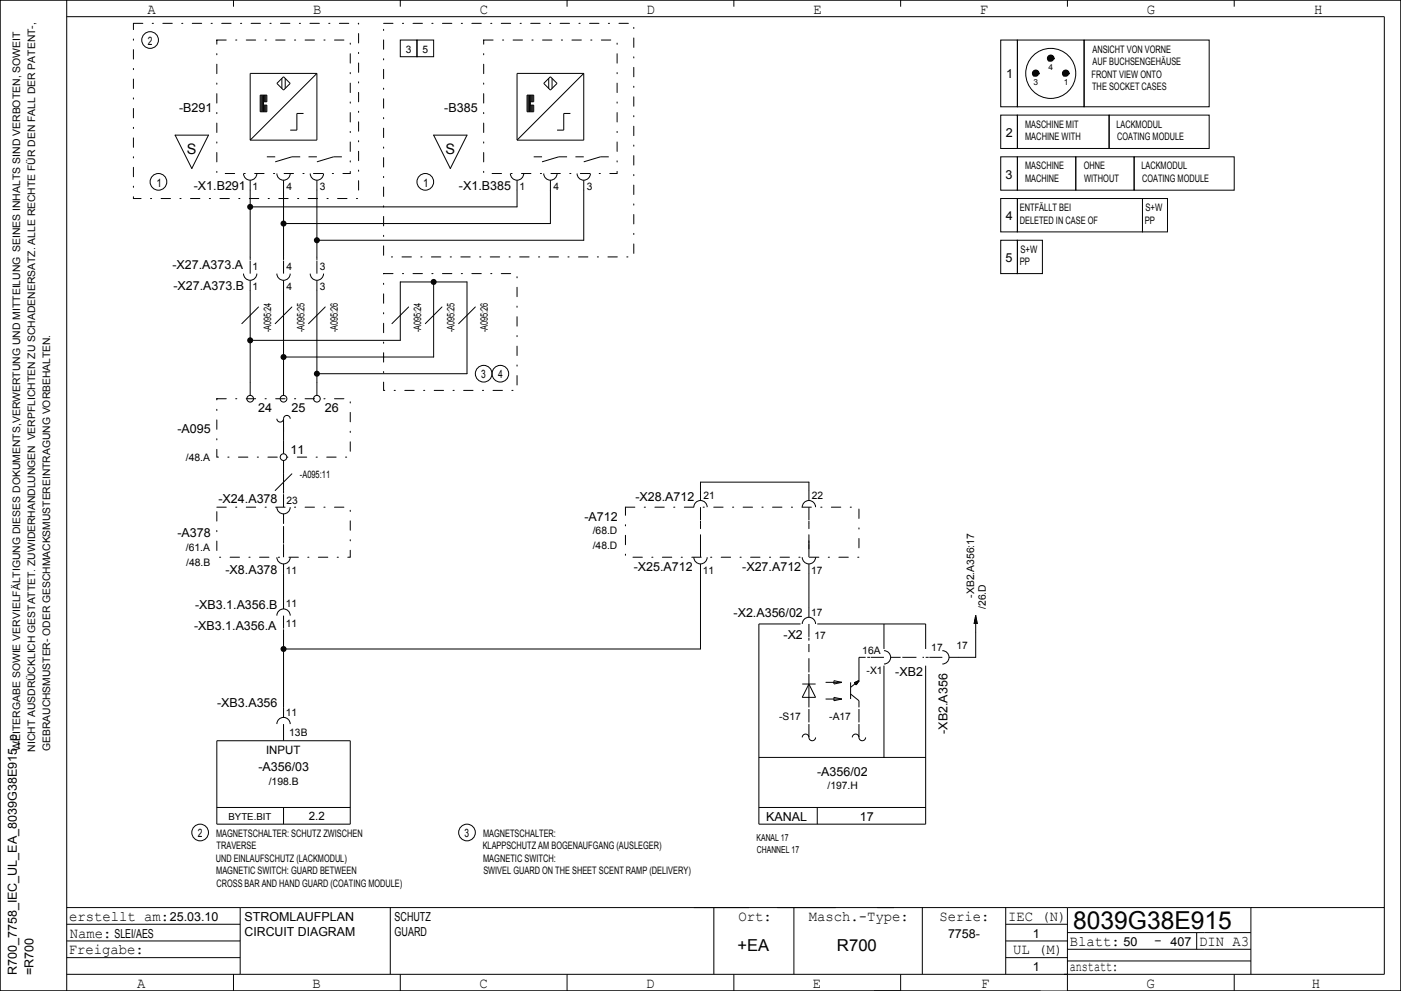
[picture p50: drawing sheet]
<svg xmlns="http://www.w3.org/2000/svg" width="420mm" height="297mm" viewBox="0 0 420 297" stroke-linecap="round" stroke-linejoin="round" font-family="sans-serif">
<defs><g id="words">
<text font-size="7.4" x="321.7" y="278.5">8039G38E915</text>
<g font-size="4.9">
<text x="221" y="285">+EA</text>
<text x="250.9" y="285">R700</text>
</g>
<g font-size="4.4">
<text x="44.3" y="4.2">A</text>
<text x="93.8" y="4.2">B</text>
<text x="143.9" y="4.2">C</text>
<text x="193.9" y="4.2">D</text>
<text x="243.8" y="4.2">E</text>
<text x="293.8" y="4.2">F</text>
<text x="343.8" y="4.2">G</text>
<text x="394" y="4.2">H</text>
<text x="20.7" y="276">erstellt am:</text>
<text x="221.4" y="276">Ort:</text>
<text x="242.5" y="276">Masch.­Type:</text>
<text x="281.6" y="276">Serie:</text>
<text x="302.2" y="276">IEC (N)</text>
<text x="20.9" y="281">Name:</text>
<text x="20.6" y="286">Freigabe:</text>
<text x="303.7" y="286">UL (M)</text>
<text x="320.7" y="283.5">Blatt:</text>
<text x="346" y="283.2">­</text>
<text x="359.5" y="283.5">DIN A3</text>
<text x="320.7" y="291">anstatt:</text>
<text x="41.1" y="296">A</text>
<text x="93.7" y="296">B</text>
<text x="143.7" y="296">C</text>
<text x="193.7" y="296">D</text>
<text x="243.7" y="296">E</text>
<text x="294.1" y="296">F</text>
<text x="343.7" y="296">G</text>
<text x="393.3" y="296">H</text>
</g>
<g font-size="4.3">
<text x="56.1" y="46.2">S</text>
<text x="133.5" y="46.2">S</text>
</g>
<g font-size="3.7">
<text x="301.6" y="23.5">1</text>
<text x="53.7" y="33.5">­B291</text>
<text x="133.2" y="33.5">­B385</text>
<text x="301.5" y="41">2</text>
<text x="301.4" y="53.5">3</text>
<text x="58.1" y="57">­X1.B291</text>
<text x="137.6" y="57">­X1.B385</text>
<text x="301.5" y="66">4</text>
<text x="51.7" y="80.8">­X27.A373.A</text>
<text x="301.4" y="78.5">5</text>
<text x="52" y="87">­X27.A373.B</text>
<text x="77.4" y="123.5">24</text>
<text x="87.4" y="123.5">25</text>
<text x="97.4" y="123.5">26</text>
<text x="53.2" y="129.7">­A095</text>
<text x="87.1" y="136">11</text>
<text x="65.5" y="150.8">­X24.A378</text>
<text x="190.5" y="150">­X28.A712</text>
<text x="53.2" y="161">­A378</text>
<text x="175.2" y="156">­A712</text>
<text x="67.6" y="172">­X8.A378</text>
<text x="190" y="171">­X25.A712</text>
<text x="222.5" y="171">­X27.A712</text>
<text x="58.5" y="182.5">­XB3.1.A356.B</text>
<text x="219.9" y="185">­X2.A356/02</text>
<text x="58.2" y="188.7">­XB3.1.A356.A</text>
<text x="234.9" y="191.5">­X2</text>
<text x="268.4" y="202.5">­XB2</text>
<text x="65.1" y="212">­XB3.A356</text>
<text x="284" y="219.9" transform="rotate(-90 284 219.9)">­XB2.A356</text>
<text x="77.4" y="231">­A356/03</text>
<text x="245" y="232.5">­A356/02</text>
<text x="229.7" y="246">KANAL</text>
<text x="257.8" y="246">17</text>
<text x="50.9" y="276">25.03.10</text>
<text x="73.3" y="276">STROMLAUFPLAN</text>
<text x="118.3" y="276">SCHUTZ</text>
<text x="34.3" y="281">SLEI/AES</text>
<text x="73.3" y="280.5">CIRCUIT DIAGRAM</text>
<text x="118.3" y="280.5">GUARD</text>
<text x="284.2" y="281">7758­</text>
<text x="309.6" y="281">1</text>
<text x="336.8" y="283.5">50</text>
<text x="350.9" y="283.5">407</text>
<text x="5" y="292.3" transform="rotate(-90 5 292.3)">R700_7758_IEC_UL_EA_8039G38E915_p</text>
<text x="10" y="292.2" transform="rotate(-90 10 292.2)">=R700</text>
<text x="309.6" y="291">1</text>
</g>
<g font-size="3.5">
<text x="44.3" y="13.4">2</text>
<text x="46.9" y="55.9">1</text>
<text x="126.9" y="55.9">1</text>
<text x="144.3" y="113.4">3</text>
<text x="149.3" y="113.4">4</text>
<text x="79.8" y="225.9">INPUT</text>
<text x="92.6" y="245.9">2.2</text>
<text x="59.3" y="250.9">2</text>
<text x="139.3" y="250.9">3</text>
</g>
<g font-size="3.1">
<text x="121.6" y="15.8">3</text>
<text x="126.7" y="15.8">5</text>
<text x="327.5" y="15.8">ANSICHT VON VORNE</text>
<text x="327.2" y="23.3">FRONT VIEW ONTO</text>
<text x="327.5" y="19.5">AUF BUCHSENGEHÄUSE</text>
<text x="327.4" y="27">THE SOCKET CASES</text>
<text x="307.3" y="38.2">MASCHINE MIT</text>
<text x="334.7" y="38.2">LACKMODUL</text>
<text x="307.3" y="42">MACHINE WITH</text>
<text x="334.9" y="42">COATING MODULE</text>
<text x="307.3" y="50.8">MASCHINE</text>
<text x="324.9" y="50.8">OHNE</text>
<text x="342.2" y="50.8">LACKMODUL</text>
<text x="75.7" y="57">1</text>
<text x="85.9" y="57">4</text>
<text x="95.9" y="57">3</text>
<text x="155.7" y="57">1</text>
<text x="165.9" y="57">4</text>
<text x="175.9" y="57">3</text>
<text x="307.3" y="54.5">MACHINE</text>
<text x="325" y="54.5">WITHOUT</text>
<text x="342.4" y="54.5">COATING MODULE</text>
<text x="305.7" y="63.3">ENTFÄLLT BEI</text>
<text x="343.4" y="63.3">S+W</text>
<text x="305.7" y="67">DELETED IN CASE OF</text>
<text x="343.2" y="67">PP</text>
<text x="305.9" y="75.7">S+W</text>
<text x="75.7" y="81">1</text>
<text x="85.9" y="81">4</text>
<text x="95.9" y="81">3</text>
<text x="305.7" y="79.5">PP</text>
<text x="75.7" y="87">1</text>
<text x="85.9" y="87">4</text>
<text x="95.9" y="87">3</text>
<text x="81.3" y="99.6" transform="rotate(-90 81.3 99.6)">­A095:24</text>
<text x="91.2" y="99.6" transform="rotate(-90 91.2 99.6)">­A095:25</text>
<text x="101.3" y="99.6" transform="rotate(-90 101.3 99.6)">­A095:26</text>
<text x="126.2" y="99.6" transform="rotate(-90 126.2 99.6)">­A095:24</text>
<text x="136.3" y="99.6" transform="rotate(-90 136.3 99.6)">­A095:25</text>
<text x="146.2" y="99.6" transform="rotate(-90 146.2 99.6)">­A095:26</text>
<text x="55.7" y="138.3">/48.A</text>
<text x="89.9" y="143.2">­A095:11</text>
<text x="210.9" y="149.5">21</text>
<text x="243.4" y="149.5">22</text>
<text x="85.9" y="151">23</text>
<text x="177.7" y="160.1">/68.D</text>
<text x="55.7" y="165.1">/61.A</text>
<text x="177.7" y="164.5">/48.D</text>
<text x="55.8" y="169.5">/48.B</text>
<text x="85.7" y="172">11</text>
<text x="210.7" y="172">11</text>
<text x="243.2" y="172">17</text>
<text x="292" y="179.1" transform="rotate(-90 292 179.1)">­XB2.A356:17</text>
<text x="85.7" y="182">11</text>
<text x="243.2" y="184.5">17</text>
<text x="295.5" y="182.5" transform="rotate(-90 295.5 182.5)">/26.D</text>
<text x="85.7" y="188">11</text>
<text x="244.2" y="191.5">17</text>
<text x="258.5" y="196">16A</text>
<text x="279.2" y="195">17</text>
<text x="286.7" y="194.5">17</text>
<text x="259.8" y="202">­X1</text>
<text x="85.7" y="214.5">11</text>
<text x="233.6" y="215.7">­S17</text>
<text x="248.6" y="215.7">­A17</text>
<text x="86.7" y="220.5">13B</text>
<text x="6" y="225" transform="rotate(-90 6 225)">WEITERGABE SOWIE VERVIELFÄLTIGUNG DIESES DOKUMENTS,VERWERTUNG UND MITTEILUNG SEINES INHALTS SIND VERBOTEN, SOWEIT</text>
<text x="10.5" y="225.3" transform="rotate(-90 10.5 225.3)">NICHT AUSDRÜCKLICH GESTATTET. ZUWIDERHANDLUNGEN VERPFLICHTEN ZU SCHADENERSATZ. ALLE RECHTE FÜR DEN FALL DER PATENT­,</text>
<text x="15" y="225.1" transform="rotate(-90 15 225.1)">GEBRAUCHSMUSTER­ ODER GESCHMACKSMUSTEREINTRAGUNG VORBEHALTEN.</text>
<text x="80.5" y="235.4">/198.B</text>
<text x="248.1" y="236.4">/197.H</text>
<text x="64.8" y="250.7">MAGNETSCHALTER: SCHUTZ ZWISCHEN</text>
<text x="144.8" y="250.7">MAGNETSCHALTER:</text>
<text x="64.9" y="254.5">TRAVERSE</text>
<text x="144.7" y="254.5">KLAPPSCHUTZ AM BOGENAUFGANG (AUSLEGER)</text>
<text x="64.7" y="258.3">UND EINLAUFSCHUTZ (LACKMODUL)</text>
<text x="64.8" y="262">MAGNETIC SWITCH: GUARD BETWEEN</text>
<text x="144.8" y="258.3">MAGNETIC SWITCH:</text>
<text x="144.9" y="262">SWIVEL GUARD ON THE SHEET SCENT RAMP (DELIVERY)</text>
<text x="64.9" y="265.8">CROSS BAR AND HAND GUARD (COATING MODULE)</text>
</g>
<g font-size="2.9">
<text x="68.5" y="245.7">BYTE.BIT</text>
<text x="226.8" y="252.2">KANAL 17</text>
<text x="226.9" y="255.7">CHANNEL 17</text>
</g>
<g font-size="2.5">
<text x="314.3" y="21">4</text>
<text x="309.8" y="25.5">3</text>
<text x="318.9" y="25.5">1</text>
</g>
</g></defs>
<path d="M40 7h67.5v52.5h-67.5zM65 12h40v40h-40zM115 7h75v70h-75zM145 12h40v40h-40zM115 82h40v35h-40zM65 119.5h40v17.5h-40zM65 152h40v15h-40zM187.5 152h70v15h-70z" fill="none" stroke="#000" stroke-width=".3" stroke-dasharray="2.8 2.8 .4 2.8"/>
<path d="M85 132v-5M85 162v-5M210 164.5v-7.5M242.5 164.5v-7.5" fill="none" stroke="#000" stroke-width=".3" stroke-dasharray="4.2 1.8"/>
<g fill="none" stroke="#000" stroke-width=".3">
<path d="M0 0h420v297h-420zM20 0v297M20 5h395v287h-395M70 0v2M120 12h5v5h-5zM120 0v2M125 12h5v5h-5zM170 0v2M220 0v2M270 0v2M300 12h5v20h-5zM305 12h20v20h-20z"/>
<path d="M320 0v2M325 12h37.5v20h-37.5zM370 0v2M78.2 28.5v5M78.5 28.5v5M78.7 28.5v5M79 30.5h1v-2h-2v5h2v-2h-1M79 28.5v5M79.3 28.5v2M79.3 31.5v2M79.5 28.5v2M79.5 31.5v2"/>
<path d="M79.8 28.5v2M79.8 31.5v2M83 25l2-2 2 2-2 2zM84.5 23.5v3M85.5 23.5v3M91 34h-2v5h-2M95 22h-20v20M95 22v20h-20M95 22l-20 20M158.3 28.5v5M158.5 28.5v5M158.7 28.5v5"/>
<path d="M159 30.5h1v-2h-2v5h2v-2h-1M159 28.5v5M159.2 28.5v2M159.2 31.5v2M159.5 28.5v2M159.5 31.5v2M159.7 28.5v2M159.7 31.5v2M163 25l2-2 2 2-2 2zM164.5 23.5v3M165.5 23.5v3M171 34h-2v5h-2"/>
<path d="M175 22h-20v20M175 22v20h-20M175 22l-20 20M300 34.5h5v10h-5zM305 34.5h27.5v10h-27.5zM332.5 34.5h30v10h-30zM52.5 40.5h10l-5 10zM73 52a2 2 0 0 0 2 2 2 2 0 0 0 2-2M75 54v23.9M80 47h2.5M83 52a2 2 0 0 0 2 2 2 2 0 0 0 2-2M85 54v23.9"/>
<path d="M90 47h-2.5l-5 1.5M92.5 47h2.5M93 52a2 2 0 0 0 2 2 2 2 0 0 0 2-2M95 54v23.9M102.5 47h-2.5l-5 1.5M130 40.5h10l-5 10zM153 52a2 2 0 0 0 2 2 2 2 0 0 0 2-2M155 54v8h-80M160 47h2.5M163 52a2 2 0 0 0 2 2 2 2 0 0 0 2-2M165 54v13h-80M170 47h-2.5l-5 1.5"/>
<path d="M172.5 47h2.5M173 52a2 2 0 0 0 2 2 2 2 0 0 0 2-2M175 54v18h-80M182.5 47h-2.5l-5 1.5M300 59.5h5v10h-5zM300 47h5v10h-5zM305 59.5h37.5v10h-37.5zM305 47h17.5v10h-17.5zM322.5 47h17.5v10h-17.5zM340 47h30v10h-30zM342.5 59.5h7.5v10h-7.5zM75 78.1v3.9"/>
<path d="M85 78.1v3.9M95 78.1v3.9M300 72h5v10h-5zM305 72h7.5v10h-7.5zM73 82a2 2 0 0 0 2 2 2 2 0 0 0 2-2M75 84v34.5M77.5 92l-5 5M83 82a2 2 0 0 0 2 2 2 2 0 0 0 2-2M85 84v34.5M87.5 92l-5 5M93 82a2 2 0 0 0 2 2 2 2 0 0 0 2-2M95 84v34.5"/>
<path d="M97.5 92l-5 5M122.5 92l-5 5M130 84.5v22.5h-45M132.5 92l-5 5M142.5 92l-5 5M75 102h45v-17.5h20v27.5h-45M83 125.5a1 1 0 0 0 1 1 1 1 0 0 0 1-1M85 125.5a1 1 0 0 1 1-1 1 1 0 0 1 1 1M85 125.5v4M85 132v4M85 138v9.9M83 152a2 2 0 0 0 2 2 2 2 0 0 0 2-2"/>
<path d="M85 148.1v3.9M85 154v3M87.5 142l-5 5M208 152a2 2 0 0 1 2-2 2 2 0 0 1 2 2M210 150v-5.5h32.5v5.5M210 152v3.9M210 156.1v.9M240.5 152a2 2 0 0 1 2-2 2 2 0 0 1 2 2M242.5 152v3.9M242.5 156.1v.9M83 167a2 2 0 0 0 2 2 2 2 0 0 0 2-2M85 162v.9"/>
<path d="M85 163.1v3.9M85 169v13.5M208 167a2 2 0 0 0 2 2 2 2 0 0 0 2-2M210 162v.9M210 163.1v3.9M210 169v25.5h-125M240.5 167a2 2 0 0 0 2 2 2 2 0 0 0 2-2M242.5 162v.9M242.5 163.1v3.9M242.5 169v16M83 184.5a2 2 0 0 1 2-2 2 2 0 0 1 2 2M85 184.5v3.9"/>
<path d="M85 188.6v26.4M240 187h-12.5v60h50v-47.5M240.5 187a2 2 0 0 1 2-2 2 2 0 0 1 2 2M242.5 187v3.9M242.5 191.1v.9M245 187h32.5v7.5M257.5 197v7M260 197h.9M261.1 197h3.9M265 195a2 2 0 0 1 2 2 2 2 0 0 1-2 2M265 187v7.5M265 199.5v27.5"/>
<path d="M267 197h3M277.5 197h.9M278.6 197h3.9M282.5 195a2 2 0 0 1 2 2 2 2 0 0 1-2 2M292.1 186.6v.4M292.2 186v1M292.3 185.5v1.5M292.4 185v2M292.5 184.4v12.6h-8M292.5 184.4l.5 2.6M292.5 184.4l-.5 2.6M292.6 185.1v1.9"/>
<path d="M292.7 185.5v1.5M292.8 186v1M292.9 186.6v.4M83 217a2 2 0 0 1 2-2 2 2 0 0 1 2 2M85 217v5M240.5 205h4M242.5 202v10M242.5 217v4M242.5 205l2 4h-4zM247.5 209.5h4.9M247.5 204.5h4.9M250 204l2.4 .5-2.4 .5z"/>
<path d="M250 209l2.4 .5-2.4 .5zM255 204.5v5M255 208l2.5 2v2M256.1 204.6l1.4-.6-.8 1.3zM257.5 204l-1 1M257.5 217v4M257.5 204l-.9 1.2M257.5 204l-2.5 2M257.5 204l-1.4 .6M257.5 204l-1.3 .7M257.5 204l-1.2 .8M257.5 204l-1.2 .9"/>
<path d="M257.5 204l-1.1 .9M257.5 204l-1 1.1M65 222h40v25h-40zM227.5 227h50M240.5 221a1 1 0 0 1 1-1 1 1 0 0 1 1 1M242.5 221a1 1 0 0 0 1 1 1 1 0 0 0 1-1M255.5 221a1 1 0 0 1 1-1 1 1 0 0 1 1 1M257.5 221a1 1 0 0 0 1 1 1 1 0 0 0 1-1M65 242h40M85 242v5M227.5 242h50M245 242v5"/>
<path d="M20 277h52M20 272h395M72 272v20M117 272v20M214 272v20M238 272v20M276.5 272v20M301.5 272v20M301.5 277h18.5M320 272v25h100v-297h-420v297h312M320 279.5h55M358.7 279.5v5"/>
<path d="M375 272v20M20 287h52M20 282h52M70 292v5M120 292v5M170 292v5M220 292v5M270 292v5M301.5 287h18.5M301.5 282h18.5M320 284.5h55M320 288h55"/>
<path d="M370 292v5"/>
<circle cx="45" cy="12" r="2.5"/>
<circle cx="315" cy="22" r="7.5"/>
<circle cx="47.5" cy="54.5" r="2.5"/>
<circle cx="127.5" cy="54.5" r="2.5"/>
<circle cx="75" cy="119.5" r="1"/>
<circle cx="85" cy="119.5" r="1"/>
<circle cx="95" cy="119.5" r="1"/>
<circle cx="145" cy="112" r="2.5"/>
<circle cx="150" cy="112" r="2.5"/>
<circle cx="85" cy="137" r="1"/>
<circle cx="60" cy="249.5" r="2.5"/>
<circle cx="140" cy="249.5" r="2.5"/>
</g>
<g fill="#000" stroke="#000" stroke-width=".3" stroke-dasharray="4.2 1.8">
<circle cx="315" cy="17.5" r="1"/>
<circle cx="310.5" cy="22" r="1"/>
<circle cx="319.5" cy="22" r="1"/>
</g>
<path d="M257.5 197h2M270.5 197h6.5M242.5 216.5v-4M242.5 201.5v-8.5M257.5 216.5v-4" fill="none" stroke="#000" stroke-width=".3" stroke-dasharray="4.2 1.8" stroke-linecap="butt"/>
<g fill="#000">
<circle cx="75" cy="62" r=".9"/>
<circle cx="85" cy="67" r=".9"/>
<circle cx="95" cy="72" r=".9"/>
<circle cx="130" cy="84.5" r=".9"/>
<circle cx="75" cy="102" r=".9"/>
<circle cx="85" cy="107" r=".9"/>
<circle cx="95" cy="112" r=".9"/>
<circle cx="85" cy="194.5" r=".9"/>
</g>
<use href="#words"/>
</svg>
